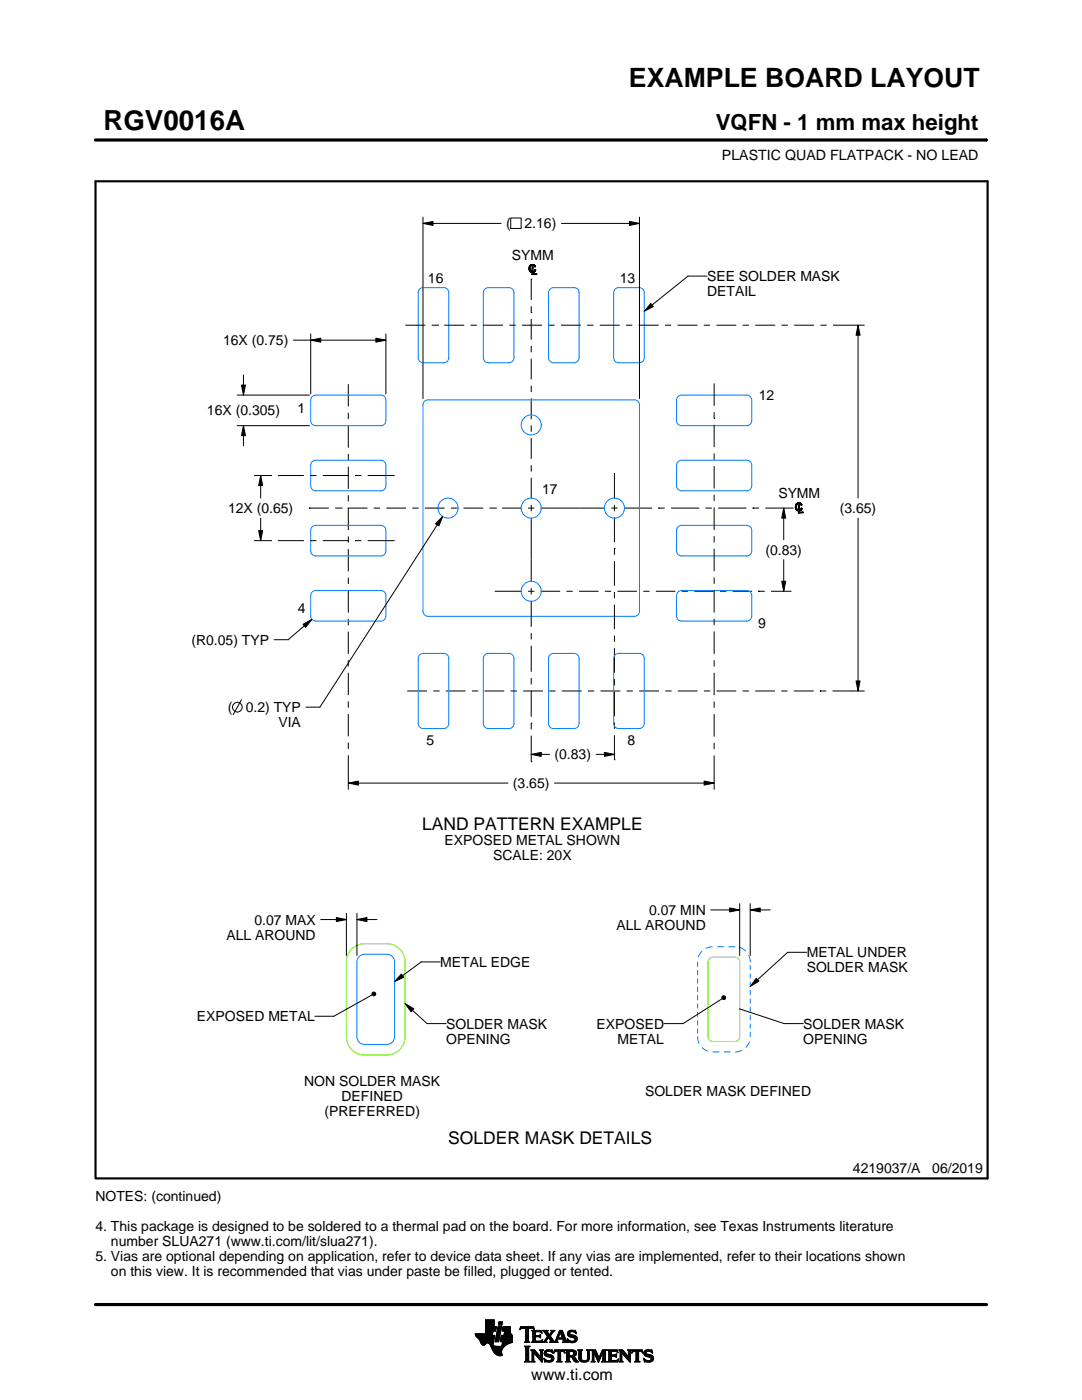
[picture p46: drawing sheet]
<svg xmlns="http://www.w3.org/2000/svg" width="216mm" height="279mm" viewBox="0 0 216 279" stroke-linecap="round" stroke-linejoin="round" font-family="sans-serif">
<defs><g id="words">
<text font-size="5.5" x="20.6" y="26">RGV0016A</text>
<text font-size="5.3" x="125.5" y="17.4">EXAMPLE BOARD LAYOUT</text>
<text font-size="4.4" x="142.8" y="26">VQFN - 1 mm max height</text>
<g font-size="3.5">
<text x="84.2" y="165.6">LAND PATTERN EXAMPLE</text>
<text x="89.4" y="228.3">SOLDER MASK DETAILS</text>
</g>
<text font-size="3.2" x="106" y="275.3">www.ti.com</text>
<g font-size="2.8">
<text x="144.1" y="32">PLASTIC QUAD FLATPACK - NO LEAD</text>
<text x="101" y="45.6">(</text>
<text x="104.7" y="45.6">2.16)</text>
<text x="102.2" y="51.8">SYMM</text>
<text x="85.4" y="56.5">16</text>
<text x="123.7" y="56.4">13</text>
<text x="141.1" y="56.1">SEE SOLDER MASK</text>
<text x="141.1" y="59.1">DETAIL</text>
<text x="44.5" y="68.9">16X (0.75)</text>
<text x="41.3" y="82.9">16X (0.305)</text>
<text x="59.4" y="82.4">1</text>
<text x="151.4" y="79.8">12</text>
<text x="108.2" y="98.6">17</text>
<text x="155.3" y="99.4">SYMM</text>
<text x="45.5" y="102.4">12X (0.65)</text>
<text x="167.6" y="102.4">(3.65)</text>
<text x="152.7" y="110.7">(0.83)</text>
<text x="59.4" y="122.3">4</text>
<text x="151.3" y="125.3">9</text>
<text x="38.2" y="128.7">(R0.05) TYP</text>
<text x="45.4" y="142.1">(</text>
<text x="49" y="142.1">0.2) TYP</text>
<text x="55.5" y="145.1">VIA</text>
<text x="85.1" y="148.7">5</text>
<text x="125.2" y="148.7">8</text>
<text x="110.7" y="151.6">(0.83)</text>
<text x="102.4" y="157.3">(3.65)</text>
<text x="88.7" y="168.7">EXPOSED METAL SHOWN</text>
<text x="98.4" y="171.7">SCALE: 20X</text>
<text x="50.8" y="184.5">0.07 MAX</text>
<text x="123" y="185.6">ALL AROUND</text>
<text x="129.5" y="182.6">0.07 MIN</text>
<text x="45.2" y="187.5">ALL AROUND</text>
<text x="161" y="191.1">METAL UNDER</text>
<text x="87.8" y="193">METAL EDGE</text>
<text x="161" y="194.1">SOLDER MASK</text>
<text x="39.3" y="203.8">EXPOSED METAL</text>
<text x="89" y="205.3">SOLDER MASK</text>
<text x="89" y="208.3">OPENING</text>
<text x="119" y="205.3">EXPOSED</text>
<text x="123.2" y="208.3">METAL</text>
<text x="160.3" y="205.3">SOLDER MASK</text>
<text x="160.3" y="208.3">OPENING</text>
<text x="60.7" y="216.7">NON SOLDER MASK</text>
<text x="68.1" y="219.7">DEFINED</text>
<text x="128.7" y="218.7">SOLDER MASK DEFINED</text>
<text x="64.7" y="222.7">(PREFERRED)</text>
<text x="19" y="239.7">NOTES: (continued)</text>
<text x="170.2" y="234.2">4219037/A</text>
<text x="186" y="234.2">06/2019</text>
<text x="19" y="245.7">4. This package is designed to be soldered to a thermal pad on the board. For more information, see Texas Instruments literature</text>
<text x="19" y="251.7">5. Vias are optional depending on application, refer to device data sheet. If any vias are implemented, refer to their locations shown</text>
<text x="22.1" y="248.7">number SLUA271 (www.ti.com/lit/slua271).</text>
<text x="22.1" y="254.7">on this view. It is recommended that vias under paste be filled, plugged or tented.</text>
</g>
</g></defs>
<g fill="none" stroke="#000" stroke-width=".2">
<path d="M19.1 27.9h177.7M196.8 27.7v.5M84.4 44.6l2-.4v.8zM84.4 43.3v36.2M84.4 44.6h15.6M101.9 43.5h2.1v2.1h-2.1zM105.5 53.6h.3zM105.5 53.7h.3zM105.5 53.6l.3-.1zM105.5 53.7l.3-.1v.1zM105.6 53.5l.2-.1zM105.6 53.8l.2-.1v.1z"/>
<path d="M105.6 53.8h.2zM105.6 53.5h.2l-.3 .1zM105.6 53.3h.2zM105.6 53.3l.2 .1-.2 .1zM105.6 53.9h.2zM105.6 53.3l.2-.1zM105.6 53.9l.2-.1v.1zM105.6 54h.3zM105.6 53.2l.3-.1zM105.6 53.2h.2l-.2 .1zM105.7 54.1h.2zM105.7 53.1l.3-.1z"/>
<path d="M105.7 53.1h.2zM105.7 54.1h.3zM105.7 53h.5zM105.7 53h.4zM105.7 54.2h.4zM105.7 53h.3zM105.8 52.9h.9zM105.8 54.3l.9-.1zM105.8 54.3h.8zM105.8 54.3l.4-.1zM105.8 54.3l.6-.1zM105.9 52.9l.7-.1z"/>
<path d="M105.9 52.9h.8zM105.9 54.3h.7zM105.9 54.3h.6zM106 52.8h.6zM106 52.8h.5zM106 55.7h.1M106 55.7v4.2M106 54.4l.5-.1zM106 54.4h.5zM106.1 52.8h.4zM106.1 52.8h.3zM106.2 54.4h.3z"/>
<path d="M106.2 54.8l.9-.2v.2zM106.2 53.3h.2l-.2 .9zM106.2 54.8l.2-.2h.7zM106.2 54.4h.2l-.2 .4zM106.2 52.8h.2zM106.2 53l.5-.1zM106.3 53l.4-.1zM106.3 53h.4zM106.4 53.3v.9h-.2zM106.4 54.2h.4zM106.4 54.4v.2l-.2 .2zM106.4 53h.3z"/>
<path d="M106.5 53h.2zM106.5 54.2l.3-.1zM106.5 53h.3zM106.5 54.1h.3zM106.6 53.1h.3zM106.6 54l.2 .1zM106.6 54h.3zM106.6 53.2h.3zM106.7 54h.2zM106.7 54l.2-.1zM106.7 53.9h.2zM106.7 53.8l.2 .1z"/>
<path d="M112 44.6h15.6M125.6 44.2l2 .4-2 .4zM127.6 43.3v36.2M141.1 55.1h-3.8l-8.7 7M47.3 78.8h14.5M48.2 76.9h.8l-.4 1.9zM48.6 74.8v4M58.5 67.9h18.5M62 67.9l2-.4v.8zM62 66.6v12M69.5 76.7v4.4M75 67.5l2 .4-2 .4z"/>
<path d="M77 66.6v12M80.9 64.9h4M86.1 64.9h1.3M87.4 64.9h.1M88.7 64.9h3.9M93.9 64.9h1.3M96.4 64.9h4M101.6 64.9h1.3M104.2 64.9h3.9M106 62.4h.1M106 61.1v1.3M106 63.6v4.2"/>
<path d="M106 69.1v1.2M106 71.6v4.1M106 77v1.2M106 79.5v4.2M109.4 64.9h1.3M111.9 64.9h4M117.2 64.9h1.2M119.7 64.9h4M124.9 64.9h1.3M127.4 64.9h4M129.9 60.6l.5 .6-1.8 .9zM132.7 64.9h1.2"/>
<path d="M135.2 64.9h4M140.4 64.9h1.3M142.5 76.5v4.5M142.9 64.9h4M148.2 64.9h1.2M150.7 64.9h4M155.9 64.9h1.3M158.5 64.9h3.9M163.7 64.9h1.3M171.2 64.9l.4 2h-.8zM171.2 64.9v34.5M172.5 64.9h-6.3"/>
<path d="M47.3 85h14.5M48.6 85l.4 1.9h-.8zM48.6 85v4M50.8 94.9h3.4M52 94.9l.4 2h-.8zM52 94.9v4.5M55.5 94.9h5.1M61.9 94.9h1.3M64.4 94.9h5.2M69.5 82.4v1.2M69.5 84.9v4.4M69.5 90.6v1.3"/>
<path d="M69.5 93.1v4.5M69.5 98.8v1.3M70.8 94.9h.1M70.8 94.9h1.3M73.4 94.9h5.1M78.5 94.9h.1M106 84.9v1.3M106 87.4v4.2M106 92.8v1.3M106 95.4v4.1M122.6 94.4v5.1M142.5 83.5h.1"/>
<path d="M142.5 82.2v1.3M142.5 84.8v4.4M142.5 90.5v1.3M142.5 93v4.5M142.5 98.7v1.3M50.8 107.9h3.4M51.6 105.9h.8l-.4 2zM52 103.4v4.5M55.5 107.9h5.1M61.7 101.4h.1M61.7 101.4h3.9M61.9 107.9h1.3"/>
<path d="M64.4 107.9h5.2M66.9 101.4h1.2M68.1 101.4h.1M69.4 101.4h3.9M69.5 101.4v4.4M69.5 107.1v1.2M69.5 109.6v4.4M69.5 115.3v1.3M69.5 117.8v4.5M70.8 107.9h.1M70.8 107.9h1.3M73.4 107.9h5.1"/>
<path d="M74.6 101.4h1.2M77.1 101.4h3.9M78.5 107.9h.1M82.3 101.4h1.2M84.8 101.4h3.9M88.3 103.1l-.7 1.9-.7-.5zM88.3 103.1l-24.5 38h-2.8M90 101.4h1.2M92.5 101.4h3.9M97.7 101.4h1.2M98.7 118h5.4M98.9 101.4h.1"/>
<path d="M100.2 101.4h3.9M105.4 118h1.2M105.4 101.4h1.2M106 100.8v1.2M106 103.3v12.8M106 117.4v1.2M106 119.9v5.2M107.9 118h3.9M107.9 101.4h12.8M113 118h1.3M115.5 118h3.9M120.7 118h1.2"/>
<path d="M122 101.4h1.2M122.6 109.5h.1M122.6 100.8v1.2M122.6 103.3v4.9M122.6 109.5v1.2M122.6 112v4.9M122.6 118.1v1.3M123.2 118h3.9M124.5 101.4h5.6M128.4 118h1.2M130.9 118h3.9M131.4 101.4h.1"/>
<path d="M131.4 101.4h1.2M133.9 101.4h5.6M136 118h1.3M138.5 118h3.9M140.8 101.4h1.2M142.5 101.3v4.4M142.5 107v1.3M142.5 109.5v4.5M142.5 115.3v1.2M142.5 117.8v4.4M143.3 101.4h5.6M143.7 118h1.2"/>
<path d="M146.2 118h3.9M150.2 101.4h.1M150.2 101.4h1.2M151.3 118h.1M151.3 118h1.3M152.7 101.4h5.6M153.8 118h3.9M156 116h.8l-.4 2zM156.4 101.4l.4 2h-.8zM156.4 101.4v6.3M156.4 111.7v6.3M157.7 118h.1"/>
<path d="M158.7 101.1h.2zM158.7 101.2l.2 .1zM158.7 101.2l.2-.1v.2zM158.7 101h.2zM158.7 101.3h.2v.1zM158.7 101.3l.2 .1zM158.7 101l.2 .1h-.2zM158.7 101.4h.2zM158.7 100.9h.2zM158.7 100.9l.2 .1h-.2zM158.8 101.5h.2zM158.8 100.8l.1 .1z"/>
<path d="M158.8 100.8h.2zM158.8 101.5l.1-.1 .1 .1zM158.8 101.6h.2zM158.8 100.7l.3-.1zM158.8 100.7h.2zM158.8 100.7l.2 .1h-.2zM158.8 101.6l.3 .1zM158.8 100.6h.4zM158.8 100.6h.3zM158.9 101.7h.2zM158.9 100.6l.4-.1zM158.9 101.7h.3z"/>
<path d="M158.9 100.6h.3zM159 100.5h.8zM159 101.8h.9zM159 101.8l.8 .1zM159 101.8h.3zM159 101.8h.5zM159 100.4h.7zM159 100.4l.8 .1zM159.1 101.9h.7zM159.1 101.9h.6zM159.1 100.4h.6zM159.1 100.4h.5z"/>
<path d="M159.2 101.9h.5zM159.2 101.9h.4zM159.2 100.4h.4zM159.2 100.4h.3zM159.3 101.9h.3zM159.3 102.4l1-.2v.2zM159.3 100.8h.2l-.2 1zM159.3 102.4l.2-.2h.8zM159.3 101.9h.2l-.2 .5zM159.3 100.4h.2zM159.3 100.5h.5zM159.4 100.5h.4z"/>
<path d="M159.5 100.5h.4zM159.5 100.8v1h-.2zM159.5 101.8l.4-.1zM159.5 101.9v.3l-.2 .2zM159.6 100.5h.3zM159.6 101.8l.3-.1zM159.6 100.6l.3-.1zM159.6 101.7l.4-.1zM159.7 100.6h.2zM159.7 101.7l.3-.1zM159.7 100.7h.3zM159.8 101.6h.2z"/>
<path d="M159.8 100.7h.2zM159.8 101.6l.2-.1zM159.8 100.8h.2zM159.8 101.5h.2zM159.8 101.5l.3-.1zM159.9 101.4h.2zM171.2 103.4v34.5M48.2 139.6l-1.7 3M60.5 124.6l1.7-1-1.2 1.6zM62.2 123.6l-4.7 4.1h-2.8M69.5 123.5v1.3M69.5 126v4.5"/>
<path d="M69.5 131.8v1.2M69.5 134.3v4.4M69.5 140v1.2M81.3 137.9h3.9M86.5 137.9h1.2M89 137.9h3.9M94.2 137.9h1.2M96.7 137.9h3.9M101.9 137.9h1.2M104.4 137.9h3.9M106 126.3v1.3M106 128.9v5.2"/>
<path d="M106 135.3v1.3M106 137.8v5.2M109.6 137.9h1.3M112.1 137.9h4M117.3 137.9h1.3M119.8 137.9h4M122.6 120.7v4.9M122.6 126.8v1.3M122.6 129.3v5M122.6 135.5v1.3M122.6 138v4.9M125 137.9h1.3"/>
<path d="M127.5 137.9h4M132.7 137.9h1.3M135.3 137.9h3.9M140.5 137.9h1.2M142.5 123.5v1.3M142.5 126v4.5M142.5 131.8v1.2M142.5 134.3v4.4M143 137.9h3.9M148.2 137.9h1.2M150.7 137.9h3.9M155.9 137.9h1.3"/>
<path d="M158.4 137.9h3.9M163.6 137.9h.1M163.6 137.9h1.3M166.1 137.9h6.4M170.8 135.9h.8l-.4 2zM69.5 156.3l2-.4v.8zM69.5 142.5v4.5M69.5 148.2v1.3M69.5 150.7v6.8M69.5 156.3h31.9M106 150.6l2-.4v.8zM106 150.6h3.7"/>
<path d="M106 144.3h.1M106 152h.1M106 144.3v1.3M106 146.8v5.2M110.6 156.3h31.9M118.9 150.6h3.7M120.6 150.2l2 .4-2 .4zM122.6 151.6h.1M122.6 144.2v1.3M122.6 146.7v4.9M140.5 155.9l2 .4-2 .4zM142.5 140v1.3"/>
<path d="M142.5 142.5v4.5M142.5 148.3v1.2M142.5 150.8v6.7M64 183.5h5.1M67.1 183.1l2 .4-2 .4zM69.1 182.3v8.4M71.2 183.5l2-.4v.8zM71.2 182.3v8.4M71.2 183.5h4M74.2 198.2l.3-.2h.3l.2 .4-.2 .3h-.3l-.3-.2zM74.2 198.6l-7.6 4.2h-3.8M80.1 194.4l.5 .6-1.9 .9z"/>
<path d="M87.8 192h-3.8l-5.3 3.9M141.8 181.6h5.8M144.1 198.9l.2-.2 .4 .1 .1 .3-.1 .3-.4 .1-.2-.2zM144.1 199.3l-7.8 5h-3.8M145.6 181.2l2 .4-2 .4zM147.6 180.3v10.4M149.7 181.6l2-.4v.8zM149.7 181.6h4M149.7 180.3v10.4M150.9 195.2l.5 .6-1.7 1.1zM161 190.1h-3.8l-7.5 6.8M80.8 200.3l1.8 1-.6 .6z"/>
<path d="M80.8 200.3l4.4 4h3.8M147.6 201.4l8.9 2.9h3.8M94.8 266.2h3.5M94.8 266.3h3.5M94.9 266.4h3.3M94.9 266.5h3.8l-.2 1.2M94.9 266.5h3.8M95 266.6h3.7M95 266.7h3.7M95.1 266.8h3.6M95.2 266.9h3.4M95.3 267h3.3"/>
<path d="M95.4 267.1h3.2M95.5 267.2h3.1M95.6 267.3h3M95.7 267.4h2.8M95.7 267.5h2.8M95.8 267.6h2.7M95.8 267.7h2.7M95.9 267.8h2.6M95.9 267.9h2.5M95.9 268h2.5M96 268h1.1M96 268.1h1"/>
<path d="M96.1 268.2h.8M96.1 268.3h.7M96.2 268.4h.6M96.3 268.4h.4M96.9 266.1h1.4M96.9 266h1.4M96.9 265.9h1.4M96.9 265.8h1.5M96.9 265.7h1.5M96.9 264.7l2.2 .1-.2 .9h-.5l-.2 .8M96.9 265.6h2M96.9 265.5h2"/>
<path d="M96.9 265.4h2M96.9 265.3h2.1M96.9 265.2h2.1M96.9 265.1h2.1M96.9 265h2.1M96.9 264.9h2.1M96.9 264.8h2.2M96.9 264.6h1.7M96.9 264.5h1.7M96.9 264.4h1.7M96.9 264.3h1.7M96.9 264.2h1.7"/>
<path d="M96.9 264.1h1.7M96.9 264h1.7M96.9 263.9h1.7M96.9 263.8h1.7M96.9 263.7h1.7M96.9 263.6h1.7M96.9 263.5h1.7M96.9 263.4h1.7M97.5 268h.9M97.6 268.1h.8M97.7 268.2h.7M97.7 268.3h.7"/>
<path d="M97.8 268.4h.6M97.9 268.5h.6M97.9 268.6h.7M98 268.7h1.1M98 268.8h2.6M98 268.8h2.5M98.1 268.9h2.3M98.1 269h2.3M98.1 269.1h2.2M98.2 269.2h2.1M98.2 269.2h2M98.2 269.3h2"/>
<path d="M98.3 269.4h1.9M98.3 269.5h1.8M98.4 269.6h1.7M98.4 268v.4l.3 .2 2 .1M98.5 269.7h1.6M98.5 267.7l-.1 .3M98.5 269.8h1.6M98.6 269.9h1.5M98.6 264.8v-1.4h-1.7v2.8h-2.1l.1 .3 .7 .8 .7 1.1 .3 .1 .6-.5 .4 .1 1 1.8 .8 .6h.8l-.1-1 .8-1M98.6 270h1.5M98.7 270h1.4M98.8 270.1h1.3"/>
<path d="M98.8 267.7h.7M98.8 267.6h.7M98.8 267.5h.7M98.9 270.2h1.2M98.9 267.4h.7M98.9 267.3h.7M98.9 267.2h.7M98.9 267.1h.7M98.9 267h.7M98.9 270.3h1.3M99 266.9h.6M99 266.9h.7"/>
<path d="M99 266.8h.7M99 266.7h.7M99 266.6h.7M99 266.5h.7M99.1 270.4h1.1M99.1 266.4h.7M99.1 266.3h.7M99.1 266.2h.7M99.1 266.1h.7M99.1 266h.7M99.2 265.9h.7M99.2 265.8h.7"/>
<path d="M99.2 270.4h1M99.2 265.7h.7M99.2 265.6h.7M99.2 265.5h.7M99.3 265.4h.6M99.3 265.4h.7M99.3 265.3h.7M99.3 265.2h.7M99.3 265.1h.7M99.3 265h.7M99.4 270.5h.8M99.4 264.9h.7"/>
<path d="M99.4 264.8h.7M99.4 264.8h.7l-.6 3h-.7zM99.4 264.5l.2-.7h.7l-.2 .7h-.7M99.5 264.4h.6M99.5 264.3h.7M99.5 264.2h.7M99.5 264.1h.7M99.5 264h.7M99.5 263.9h.7M99.6 263.8h.7M99.8 270.6h.1M99.8 267.7h2.4"/>
<path d="M99.8 267.6h2.4M99.8 267.5h2.4M99.9 267.4h2.3M99.9 267.3h2.3M99.9 267.2h2.3M99.9 267.1h2.3M99.9 267h2.3M99.9 266.9h2.3M100 266.9h2.2M100 266.8h2.2M100 266.7h2.2M100 266.6h2.2"/>
<path d="M100 266.5h2.2M100.1 268.6h.7M100.2 268.5h.7M100.2 268.4h.8M100.2 268.4h.9M100.2 268.3h1M100.2 268.2h1.2M100.2 265.6h1.6M100.2 268.1h1.4M100.2 265.5h1.6M100.2 268h1.6M100.3 265.4h1.5"/>
<path d="M100.3 268h1.7M100.3 267.9h1.9M100.3 265.3h1.5M100.3 267.8h1.9M100.3 265.2h1.5M100.3 265.1h1.5M100.3 265h1.5M100.4 264.9h1.4M100.4 264.8h1.4M100.6 266.5l.1-.8h-.5l.2-.9h1.4l.1 1.1 .3 .6v1.4l-1.3 .6M100.6 266.4h1.5M100.6 266.3h1.4"/>
<path d="M100.6 266.2h1.4M100.6 266.1h1.3M100.7 266h1.2M100.7 265.9h1.2M100.7 265.8h1.1M100.7 265.7h1.1M102.2 266.5h-2.2l-.2 1.1 .5 .2-.2 .9M103.7 265.3h.1M103.8 265.2h.2M103.8 265h2.8M103.8 264.9h2.7M103.9 264.8h2.6"/>
<path d="M104.7 267.8h1M104.7 271.8h1.1M104.7 268.7h1M104.8 267.7h.7M104.8 271.7h.8M104.9 265.2h.6M104.9 268.9h.6M104.9 267.6h.6M104.9 267.5l-.2 .3M104.9 267.5h.6M104.9 267.4h.6M104.9 267.3h.6"/>
<path d="M104.9 267.2h.6M104.9 267.1h.6M104.9 267h.6M104.9 266.8h.6M104.9 266.7h.6M104.9 266.6h.6M104.9 266.5h.6M104.9 266.4h.6M104.9 266.3h.6M104.9 266.2h.6M104.9 266.1h.6M104.9 265.9h.6"/>
<path d="M104.9 265.8h.6M104.9 265.7h.6M104.9 265.6h.6M104.9 265.5h.6M104.9 265.4h.6M104.9 265.3h.6M104.9 271.5h.6M104.9 269h.6M104.9 271.4h.6M104.9 271.4v-2.4l-.2-.4h1.1l-.3 .4v2.4M104.9 271.4l-.2 .4h1.1l-.3-.4M104.9 271.3h.6"/>
<path d="M104.9 271.2h.6M104.9 271.1h.6M104.9 271h.6M104.9 270.9h.6M104.9 270.8h.6M104.9 270.6h.6M104.9 270.5h.6M104.9 270.4h.6M104.9 270.3h.6M104.9 270.2h.6M104.9 270.1h.6M104.9 270h.6"/>
<path d="M104.9 269.9h.6M104.9 269.8h.6M104.9 269.6h.6M104.9 269.5h.6M104.9 269.4h.6M104.9 269.3h.6M104.9 269.2h.6M104.9 269.1h.6M105.5 267.5l.2 .3M105.5 267.5v-2.3l.7-.1 .4 .3-.1-.6h-2.6l-.1 .6 .4-.3 .7 .1v2.3M105.7 267.8h-1M105.9 271.8h.8"/>
<path d="M105.9 269.4h.8M106.1 269.5h.7M106.1 267.8h2M106.1 271.7h.5M106.2 269.6h.7M106.2 271.5h.3M106.2 265.6h1.8M106.2 269.8h.8M106.2 271.4h.3M106.2 271.4l-.3 .4h.8l-.2-.4M106.2 271.3h.3M106.2 271.2h.3"/>
<path d="M106.2 271.1h.3M106.2 271h.3M106.2 270.9h.3M106.2 270.8h.3M106.2 270.6h.3M106.2 270.5h.3M106.2 270.4h.3M106.2 270.3h.3M106.2 270.2h.3M106.2 270.1h.3M106.2 270h1M106.2 269.9h.9"/>
<path d="M106.2 269.8v1.6M106.2 269.8l-.3-.4h.8l1.2 1.4M106.3 267.7h1.8M106.3 265.7h1.8M106.3 267.6h.6M106.3 265.8h.6M106.3 267.5l-.2 .3M106.3 267.5h.5M106.3 267.4h.5M106.3 267.3h.5M106.3 267.2h.5M106.3 267.1h.5"/>
<path d="M106.3 267h.5M106.3 266.8h.5M106.3 266.7h1.6M106.3 266.6h1.6M106.3 266.5h.5M106.3 266.4h.5M106.3 266.3h.5M106.3 266.2h.5M106.3 266.1h.5M106.3 265.9h.5M106.4 265.2h.2M106.5 270h.1"/>
<path d="M106.5 270v1.4M106.5 265.3h.1M106.6 270.1h.7M106.7 270.2h.7M106.8 270.3h.7M106.8 265.9l.2-.1h.6l.6 .2-.2-.5h-1.9l.2 .3v1.7M106.8 265.9v.6h.8l.3-.2v.7M106.9 270.4h.7M107 270.5h.7M107.1 270.6h.7M107.2 270.8h1M107.3 270.9h.9"/>
<path d="M107.4 271h.8M107.5 271.1h.7M107.6 271.2h.6M107.6 266.5h.3M107.7 271.3h.5M107.7 269.4h.7M107.7 266.8h.2M107.7 267.6h.5M107.8 266.4h.1M107.8 271.4h.4M107.8 267h.1M107.8 265.8h.3"/>
<path d="M107.8 269.5h.5M107.9 271.5h.3M107.9 269.6h.3M107.9 267l-.3-.2h-.8l.1 .8h.9l.5-.2M107.9 269.8h.3M107.9 270.6h.3M107.9 270.5h.3M107.9 270.4h.3M107.9 270.3h.3M107.9 270.2h.3M107.9 270.1h.3M107.9 270h.3"/>
<path d="M107.9 269.9h.3M107.9 269.8v1M107.9 269.8l-.2-.4h.7l-.2 .4M108 271.7h.2M108 265.9h.1M108 267.5h.2M108.1 271.8h.1M108.1 266.1h.1M108.2 267.4h.1M108.2 269.8v2.1l-1.7-1.9M108.2 267.8h.9M108.3 267.4l-.2 .5-2-.1"/>
<path d="M108.3 265.6h1M108.5 267.7h.5M108.5 271.1l.8 .4h.5l.2-.1-.1-.4-1-.4-.3-.3 .1-.7 .7-.2 .6 .1 .2-.1 .1 .6-.9-.3-.3 .1-.1 .3 1.3 .4 .2 .6M108.5 271.1h.1M108.5 265.7h.7M108.5 271.2h.2M108.6 271.3h.2M108.6 270.1h.4M108.6 270h.4M108.6 270.2h.6M108.6 267.6h.4M108.6 271.4h.4"/>
<path d="M108.6 269.9h.4M108.6 270.3h1M108.6 265.8h.7M108.6 271.5h.8M108.6 269.8h.5M108.7 271.7h1.5M108.7 270.4h1.3M108.7 267.5h.3M108.7 271.8h.1M108.7 265.9h.6M108.7 269.6h1.5M108.8 267.4h.3"/>
<path d="M108.8 270.5h1.5M108.8 266.1h.6M108.8 269.5h1.4M108.8 267.3h.4M108.9 266.2h.6M108.9 267.2h.4M108.9 266.3h.6M108.9 270.6h1.5M109 267.1h.3M109 266.4h1M109.1 271.8h.9M109.1 269.4h.7"/>
<path d="M109.1 267h.9M109.1 266.5h.8M109.1 267.8h-.9M109.2 266.8h.8M109.2 266.6h.6M109.2 266.7h.7M109.2 266.7l-.6 .9-.4 .2M109.3 270.8h1.1M109.5 267.1h.6M109.6 267.2h.6M109.7 271.5h.7M109.7 267.3h.6"/>
<path d="M109.7 267.8l.2-.2-.5-.7-.4 .8 .1 .1M109.7 267.8h1.6M109.7 266.3h.4M109.7 267.4h.6M109.8 270.9h.7M109.8 266.2h.3M109.8 266.6l.9 1.2 1-2.3h.5l.8 2.1 .3 .2M109.8 267.5h.6M109.9 266.1h.3M109.9 269.8h.4M109.9 267.6h.6M109.9 267.7h.7"/>
<path d="M109.9 271.4h.5M109.9 265.9h.4M110 271h.5M110 265.6h.7M110 265.9l-.4 .5-.4-.6 .2-.3h-1.1l.9 1.2M110 265.9l.1-.2-.2-.2h.8l-.9 1.1M110 271.3h.5M110 265.8h.4M110 271.1h.5M110 271.2h.5M110.1 269.4h.1M110.1 265.7h.4"/>
<path d="M110.1 269.9h.2M110.2 270h.1M110.5 270h.1M110.5 269.9h.2M110.5 271.1l-.2 .5-.8 .3-.6-.2-.2 .1-.2-.7M110.5 269.8h.3M110.6 269.6h2.1M110.6 269.5h2M110.6 269.4h2M110.7 267.7h.5M110.8 267.6h.4M110.9 267.5h.3"/>
<path d="M110.9 267.4h.3M111 267.3h.3M111 267.2h1.8M111 267.1h1.8M111.1 267h.3M111.1 271.8h1M111.1 266.8h.4M111.2 266.7h.3M111.2 267.5l.1-.2h1l.1 .2M111.2 267.5v.3h.1M111.2 266.6h.3M111.3 266.5h.3"/>
<path d="M111.3 271.7h.6M111.3 266.4h.3M111.3 271.5h.6M111.3 267.8h-1.6M111.3 269.8h.6M111.4 266.3h.3M111.4 271.4h.5M111.4 271.4l-.1-1.7h-.4l-.4 .4 .2-.7h1.9l.1 .7-.3-.4h-.5v1.7M111.4 270.5h.5M111.4 270.4h.5M111.4 270.3h.5M111.4 270.2h.5"/>
<path d="M111.4 270.1h.5M111.4 270h.5M111.4 269.9h.5M111.4 271.4l-.3 .4h1l-.2-.4M111.4 271.3h.5M111.4 271.2h.5M111.4 271.1h.5M111.4 271h.5M111.4 270.9h.5M111.4 270.8h.5M111.4 270.6h.5M111.4 266.2h.3"/>
<path d="M111.4 266.1h.4M111.5 265.9h.9M111.5 265.8h.8M111.6 265.7h.7M111.6 265.6h.6M111.8 265.9l.4 1.1h-.8zM111.9 266.1h.5M111.9 266.2h.5M111.9 266.3h.6M112 266.4h.5M112 266.5h.6M112.1 266.6h.5"/>
<path d="M112.1 266.7h.6M112.1 266.8h.6M112.2 267h.5M112.2 267.8h1.1M112.3 267.3h.6M112.3 267.4h.6M112.4 267.5h.6M112.4 267.5v.3h-.2M112.4 269.8h.3M112.4 267.6h.6M112.4 267.7h.7M112.6 269.9h.1"/>
<path d="M112.6 270h.2M112.8 271.8h1M112.8 269.4h1.6M113 269.5h1.7M113 271.7h.7M113 269.6h1.9M113 271.5h.6M113 269.8h.6M113 271.4h.6M113 271.4l-.2 .4h1l-.2-.4M113 271.3h.6M113 271.2h.6"/>
<path d="M113 271.1h.6M113 271h.6M113 270.9h.6M113 270.8h1.5M113 270.6h1.6M113 270.5h1.8M113 270.4h.6M113 270.3h.6M113 270.2h.6M113 270.1h.6M113 270h.6M113 269.9h.6"/>
<path d="M113 269.8v1.6M113 269.8l-.2-.4h1.4l.6 .2 .2 .3v.4l-.2 .3-.4 .1M113.2 267.3h.2M113.2 267.4h.3M113.2 266.2h.5M113.2 266.3h.6M113.2 266.1h.5M113.3 267.5h.3M113.3 267.8h-1.1M113.3 266.4h.9M113.3 265.9h.4M113.3 267.6h.6"/>
<path d="M113.3 266.5h1.3M113.3 267.7h1.6M113.3 265.8h.5M113.3 267.8h.2M113.4 266.6h1.5M113.4 265.7h1.5M113.4 265.7l.5-.2 .7 .1 .2-.1 .1 .7-.7-.4h-.4l-.1 .3 .1 .2 .9 .2 .4 .3 .1 .5-.3 .5-.6 .2-.7-.2-.2 .1-.2-.7 .9 .5 .5-.1 .1-.3-.2-.3-1.1-.4-.2-.4zM113.5 266.7h1.5M113.5 265.6h1.4M113.6 271.4v-.6h.4l.7 1h.8M113.6 269.9l.1-.2 .7 .2v.4l-.4 .2M113.6 269.9v.6"/>
<path d="M113.7 267.8h1.1M113.8 266.8h1.3M113.8 265.5h.6M114 268h.4M114.1 270.9h.6M114.2 271h.6M114.2 271.1h.7M114.3 271.2h.6M114.3 267h.8M114.3 269.8h.7M114.3 270.4h.6M114.4 271.3h.6"/>
<path d="M114.4 270.7l1.1 1.1M114.4 270.7h.1M114.4 271.4h.7M114.4 269.9h.6M114.4 270.3h.6M114.5 267.6h.5M114.5 270.2h.5M114.5 270h.5M114.5 265.8h.4M114.5 270.1h.5M114.5 271.5h.7M114.6 271.7h.7"/>
<path d="M114.6 267.1h.6M114.6 267.5h.5M114.7 267.2h.5M114.7 267.4h.5M114.7 265.9h.3M114.7 267.3h.5M114.7 271.8h.8M114.8 266.1h.2M114.9 266.2h.1M115.3 269.4h.9M115.4 269.5h.7M115.5 269.6h.5"/>
<path d="M115.5 269.8h.5M115.5 269.8v1.4l.4 .5 .6 .2 .7-.1 .3-.3 .1-.5M115.5 271h.5M115.5 270.9h.5M115.5 270.8h.5M115.5 270.6h.5M115.5 270.5h.5M115.5 270.4h.5M115.5 270.3h.5M115.5 270.2h.5M115.5 270.1h.5M115.5 270h.5"/>
<path d="M115.5 269.9h.5M115.5 269.8l-.2-.4h.9l-.2 .4M115.5 271.1h.5M115.5 271.2h.5M115.5 271.3h.6M115.6 271.4h.6M115.7 271.5h.8M115.8 271.7h1.5M116 271l.2 .4 .5 .2 .4-.2 .2-.4M116 269.8v1.2M116 271.8h1.1M116.8 271.5h.6"/>
<path d="M117 269.4h.8M117.1 271.4h.4M117.2 269.5h.5M117.2 271.3h.4M117.2 269.6h.4M117.2 271.2h.4M117.2 271.1h.4M117.3 269.8h.3M117.3 271h.3M117.3 270.9h.3M117.3 270.8h.3M117.3 270.6h.3"/>
<path d="M117.3 270.5h.3M117.3 270.4h.3M117.3 270.3h.3M117.3 270.2h.3M117.3 270.1h.3M117.3 270h.3M117.3 269.9h.3M117.6 269.8l.2-.4h-.8l.2 .3 .1 1.3M117.6 269.8v1.2M118 271.8h.7M118 269.4h.8M118.1 269.5h.8"/>
<path d="M118.1 271.7h.5M118.2 269.6h.7M118.2 271.5h.3M118.2 269.8h.8M118.2 271.4h.3M118.2 269.8l-.2-.4h.8l.7 1.6 .7-1.6h.9l-.3 .4M118.2 271.4l-.2 .4h.7l-.2-.4M118.2 271.3h.3M118.2 271.2h.3M118.2 271.1h.3M118.2 271h.3M118.2 270.9h.3"/>
<path d="M118.2 270.8h.3M118.2 270.6h.3M118.2 270.5h.3M118.2 270.4h.3M118.2 270.3h.3M118.2 270.2h.3M118.2 270.1h.3M118.2 270h.9M118.2 269.9h.8M118.2 269.8v1.6M118.6 270.1h.5M118.6 270.2h.6"/>
<path d="M118.7 270.3h.5M118.7 270.4h.6M118.8 270.5h.5M118.8 270.6h.6M118.9 270.8h.5M118.9 270.9h.6M119 271h.8M119 271.1h.8M119.1 271.2h.6M119.1 271.3h.6M119.2 271.4h.4M119.2 271.5h.4"/>
<path d="M119.3 271.7h.2M119.3 271.8h.2M119.6 270.9h.3M119.6 270.8h.3M119.7 270.6h.3M119.7 270.5h.3M119.8 270.4h.3M119.8 270.3h.3M119.9 270.2h.3M119.9 270.1h.3M120 270h.8M120 269.9h.8"/>
<path d="M120 269.8h.8M120.1 271.8h1M120.1 269.6h.7M120.1 269.5h.8M120.2 269.4h.9M120.2 271.7h.7M120.3 271.5h.5M120.3 271.4h.5M120.3 271.4l-.2 .4h1l-.3-.4M120.3 271.4v-1.5l-.9 2-.9-2v1.5M120.3 271.3h.5M120.3 271.2h.5"/>
<path d="M120.3 271.1h.5M120.3 271h.5M120.3 270.9h.5M120.3 270.8h.5M120.3 270.6h.5M120.3 270.5h.5M120.3 270.4h.5M120.3 270.3h.5M120.3 270.2h.5M120.3 270.1h.5M120.8 269.8v1.6M121.2 271.8h2"/>
<path d="M121.2 269.4h1.9M121.4 269.5h1.8M121.4 271.7h1.9M121.5 269.6h1.7M121.5 271.5h1.8M121.5 269.8h.5M121.5 271.4h.5M121.5 269.8l-.3-.4h1.9l.2 .6M121.5 269.9h.5M121.5 269.8v1.6M121.5 271.3h.5M121.5 271.2h.5"/>
<path d="M121.5 271.1h.5M121.5 271h.5M121.5 270.9h.5M121.5 270.8h.5M121.5 270.6h1.5M121.5 270.5h1.5M121.5 270.4h1.5M121.5 270.3h.5M121.5 270.2h.5M121.5 270.1h.5M121.5 270h.5M122.6 270.4l.4-.2v.7l-.2-.2h-.8v.7l.2 .1"/>
<path d="M122.9 270.8h.1M122.9 270.3h.1M123 269.8h.3M123.1 271.4h.3M123.2 269.9h.1M123.3 270h.1M123.3 270l-.4-.3h-.8l-.1 .7M123.3 271.3h.1M123.4 271.2h.1M123.4 271.2l-.2 .6h-2l.3-.4M123.4 271.2l-.3 .3h-.4M123.5 271.8h.8"/>
<path d="M123.5 269.4h.7M123.6 269.5h.7M123.7 271.7h.5M123.7 269.6h.7M123.7 271.5h.4M123.7 269.8h.8M123.7 271.4h.4M123.7 271.4l-.2 .4h.8l-.2-.4M123.7 271.3h.4M123.7 271.2h.4M123.7 271.1h.4M123.7 271h.4"/>
<path d="M123.7 270.9h.4M123.7 270.8h.4M123.7 270.6h.4M123.7 270.5h.4M123.7 270.4h.4M123.7 270.3h.4M123.7 270.2h.4M123.7 270.1h.4M123.7 270h1M123.7 269.9h.9M123.7 269.8v1.6M123.7 269.8l-.2-.4h.7l1.2 1.4 .1-1"/>
<path d="M124.1 270v1.4M124.1 270h.1M124.2 270.1h.6M124.2 270.2h.7M124.3 270.3h.7M124.4 270.4h.7M124.5 270.5h.7M124.6 270.6h.7M124.7 270.8h1.1M124.8 270.9h1M124.9 271h.9M125 271.1h.8"/>
<path d="M125.1 271.2h.7M125.2 271.3h.6M125.2 269.4h.8M125.3 271.4h.5M125.4 269.5h.5M125.4 271.5h.4M125.4 269.6h.4M125.5 269.8h.3M125.5 269.8l-.3-.4h.8l-.2 .4M125.5 270.4h.3M125.5 270.3h.3M125.5 270.2h.3"/>
<path d="M125.5 270.1h.3M125.5 270h.3M125.5 269.9h.3M125.5 270.6h.3M125.5 270.5h.3M125.5 271.7h.3M125.6 271.8h.2M125.8 269.8v2.1l-1.7-1.9M126 270h.1M126.1 269.9h.1M126.1 269.8h.3M126.1 269.6h2.1"/>
<path d="M126.2 269.5h2M126.2 269.4h2M126.6 271.8h1.1M126.9 271.7h.6M126.9 271.5h.5M126.9 269.8h.5M126.9 271.4h.5M126.9 271.4v-1.7h-.5l-.3 .4 .1-.7h1.9l.2 .7-.4-.4h-.5v1.7M126.9 270.5h.5M126.9 270.4h.5M126.9 270.3h.5M126.9 270.2h.5"/>
<path d="M126.9 270.1h.5M126.9 270h.5M126.9 269.9h.5M126.9 271.4l-.3 .4h1.1l-.3-.4M126.9 271.3h.5M126.9 271.2h.5M126.9 271.1h.5M126.9 271h.5M126.9 270.9h.5M126.9 270.8h.5M126.9 270.6h.5M128 269.8h.3"/>
<path d="M128.1 269.9h.2M128.2 270h.1M128.4 271.1h.1M128.4 271.2h.2M128.5 271.3h.2M128.5 270.1h.4M128.5 270h.4M128.5 270.2h.6M128.5 271.4h.4M128.5 269.9h.4M128.5 270.3h1M128.5 271.5h.8"/>
<path d="M128.5 269.8h.5M128.6 271.7h1.5M128.6 270.4h1.3M128.6 271.8h.1M128.6 269.6h1.5M128.7 270.5h1.5M128.7 269.5h1.4M128.8 270.6h1.5M128.9 271.8h1M129 269.4h.7M129.1 270.8l-.6-.4 .1-.7 .5-.3 .8 .1 .2-.1 .1 .7-.8-.4-.4 .1-.1 .2 1.3 .5 .2 .6M129.1 270.8l.7 .2v.4l-.6 .1-.8-.4"/>
<path d="M129.2 270.8h1.1M129.6 271.5h.7M129.6 270.9h.8M129.8 269.8h.4M129.8 271.4h.5M129.9 271h.5M129.9 271.3h.5M129.9 271.1h.5M129.9 271.2h.5M129.9 269.4h.2M130 269.9h.2M130.1 270h.1"/>
<path d="M130.4 271.1l-.3 .5-.7 .3-.6-.2-.2 .1-.2-.7"/>
<circle cx="47.3" cy="141.1" r=".98"/>
</g>
<g fill="#000">
<path d="M84.4 44.6l2-.4v.8zM105.5 53.6l.3-.1zM105.5 53.7l.3-.1v.1zM105.6 53.5l.2-.1zM105.6 53.8l.2-.1v.1zM105.6 53.3h.2zM105.6 53.3l.2-.1zM105.6 53.8h.2zM105.6 53.9l.2-.1v.1zM105.6 54h.3zM105.6 53.2l.3-.1zM105.7 54.1h.2z"/>
<path d="M105.7 53.1l.3-.1zM105.7 54.1h.3zM105.7 53h.4zM105.7 54.2h.4zM105.6 53.5h.2l-.3 .1zM105.5 53.6h.3zM105.5 53.7h.3zM105.6 53.3l.2 .1-.2 .1zM105.6 53.9h.2zM105.8 54.3l.9-.1zM105.6 53.2h.2l-.2 .1zM105.9 52.9h.8z"/>
<path d="M105.9 54.3h.7zM105.7 53.1h.2zM106 52.8h.6zM106 54.4l.5-.1zM105.7 53h.3zM106.1 52.8h.4zM105.8 54.3l.4-.1zM106.4 53.3v.9h-.2zM105.8 54.3l.6-.1zM106.2 54.4h.3zM106.2 54.8l.9-.2v.2zM106.2 52.8h.2z"/>
<path d="M105.8 52.9h.9zM105.7 53h.5zM106.2 53l.5-.1zM106.3 53l.4-.1zM106.3 53h.4zM106.2 53.3h.2l-.2 .9zM106.4 54.2h.4zM106.2 54.8l.2-.2h.7zM106.4 54.4v.2l-.2 .2zM106.2 54.4h.2l-.2 .4zM106.1 52.8h.3zM106 54.4h.5z"/>
<path d="M106.4 53h.3zM106.5 54.2l.3-.1zM106 52.8h.5zM106.5 53h.2zM106.5 53h.3zM106.5 54.1h.3zM105.9 54.3h.6zM105.9 52.9l.7-.1zM106.6 53.1h.3zM106.6 54h.3zM105.8 54.3h.8zM106.6 53.2h.3z"/>
<path d="M106.7 53.9h.2zM106.7 54l.2-.1zM106.6 54l.2 .1zM106.7 54h.2zM106.7 53.8l.2 .1zM125.6 44.2l2 .4-2 .4zM48.2 76.9h.8l-.4 1.9zM62 67.9l2-.4v.8zM75 67.5l2 .4-2 .4zM129.9 60.6l.5 .6-1.8 .9zM171.2 64.9l.4 2h-.8zM48.6 85l.4 1.9h-.8z"/>
<path d="M52 94.9l.4 2h-.8zM51.6 105.9h.8l-.4 2zM88.3 103.1l-.7 1.9-.7-.5zM156.4 101.4l.4 2h-.8zM156 116h.8l-.4 2zM158.7 101.1h.2zM158.7 101.2l.2-.1v.2zM158.7 101h.2zM158.7 101.3h.2v.1zM158.7 100.9h.2zM158.8 100.8h.2zM158.7 101.4h.2z"/>
<path d="M158.8 101.5l.1-.1 .1 .1zM158.8 101.6h.2zM158.8 100.7h.2zM158.8 101.6l.3 .1zM158.8 100.6h.3zM158.9 101.7h.2zM158.9 100.6l.4-.1zM158.9 101.7h.3zM158.7 101l.2 .1h-.2zM158.7 101.2l.2 .1zM158.7 100.9l.2 .1h-.2zM158.8 100.8l.1 .1z"/>
<path d="M158.7 101.3l.2 .1zM158.8 101.5h.2zM159 101.8h.9zM158.8 100.7l.2 .1h-.2zM159 100.4l.8 .1zM159.1 101.9h.7zM158.8 100.7l.3-.1zM159.1 100.4h.6zM159.2 101.9h.5zM158.8 100.6h.4zM158.9 100.6h.3zM159.2 100.4h.4z"/>
<path d="M159 101.8h.3zM159.5 100.8v1h-.2zM159 101.8h.5zM159.3 101.9h.3zM159.3 102.4l1-.2v.2zM159.3 100.4h.2zM159 100.5h.8zM159.3 100.5h.5zM159.4 100.5h.4zM159.5 100.5h.4zM159.3 100.8h.2l-.2 1zM159.5 101.8l.4-.1z"/>
<path d="M159.3 102.4l.2-.2h.8zM159.5 101.9v.3l-.2 .2zM159.3 101.9h.2l-.2 .5zM159.2 100.4h.3zM159.2 101.9h.4zM159.6 100.5h.3zM159.6 101.7l.4-.1zM159.1 100.4h.5zM159.6 100.6l.3-.1zM159.7 100.6h.2zM159.7 101.7l.3-.1zM159.1 101.9h.6z"/>
<path d="M159 100.4h.7zM159.7 100.7h.3zM159.8 101.6l.2-.1zM159 101.8l.8 .1zM159.8 100.7h.2zM159.8 100.8h.2zM159.8 101.5l.3-.1zM159.6 101.8l.3-.1zM159.8 101.6h.2zM159.8 101.5h.2zM159.9 101.4h.2zM60.5 124.6l1.7-1-1.2 1.6z"/>
<path d="M170.8 135.9h.8l-.4 2zM69.5 156.3l2-.4v.8zM106 150.6l2-.4v.8zM120.6 150.2l2 .4-2 .4zM140.5 155.9l2 .4-2 .4zM67.1 183.1l2 .4-2 .4zM71.2 183.5l2-.4v.8zM74.2 198.2l.3-.2h.3l.2 .4-.2 .3h-.3l-.3-.2zM80.1 194.4l.5 .6-1.9 .9zM144.1 198.9l.2-.2 .4 .1 .1 .3-.1 .3-.4 .1-.2-.2zM145.6 181.2l2 .4-2 .4zM149.7 181.6l2-.4v.8z"/>
<path d="M150.9 195.2l.5 .6-1.7 1.1zM80.8 200.3l1.8 1-.6 .6z"/>
</g>
<path d="M19.1 36.2h178v199h-178z" fill="none" stroke="#000" stroke-width=".43"/>
<path d="M19 27.9h177.8M19 260.3h177.8" fill="none" stroke="#000" stroke-width=".63"/>
<g fill="none" stroke="#0080ff" stroke-width=".2">
<path d="M83.7 57.7l.7-.3h4.1a1 1 0 0 1 1 1l.1 13a1 1 0 0 1-1 1h-4.1a1 1 0 0 1-1-1l-.1-13zM96.7 57.7l.7-.3h4.1a1 1 0 0 1 1 1l.1 13a1 1 0 0 1-1 1h-4.1a1 1 0 0 1-1-1l-.1-13zM109.7 57.7l.7-.3h4.1a1 1 0 0 1 1 1l.1 13a1 1 0 0 1-1.1 1h-4a1 1 0 0 1-1-1l-.1-13zM122.7 57.7l.8-.3h4a1 1 0 0 1 1.1 1v13a1 1 0 0 1-1 1h-4.1a1 1 0 0 1-1-1l-.1-13zM62.3 79.1l.7-.3h13a1 1 0 0 1 1 1.1v4a1 1 0 0 1-1 1.1h-13a1 1 0 0 1-1-1.1v-4zM135.3 79.1l.7-.3h13a1 1 0 0 1 1 1v4.1a1 1 0 0 1-1 1.1h-13a1 1 0 0 1-1-1v-4.1zM62.3 92.1l.7-.3h13a1 1 0 0 1 1 1.1v4a1 1 0 0 1-1 1.1h-13a1 1 0 0 1-1-1.1v-4zM84.7 80.1l.7-.3h41.2a1 1 0 0 1 1 1v41.2a1 1 0 0 1-1 1h-41.2a1 1 0 0 1-1-1v-41.2zM135.3 92.1l.7-.3h13a1 1 0 0 1 1 1v4.1a1 1 0 0 1-1 1.1h-13a1 1 0 0 1-1-1v-4.1zM62.3 105.1l.7-.3h13a1 1 0 0 1 1 1.1v4a1 1 0 0 1-1 1l-13 .1a1 1 0 0 1-1-1.1v-4zM62.3 118.1l.7-.3h13a1 1 0 0 1 1 1.1v4a1 1 0 0 1-1 1l-13 .1a1 1 0 0 1-1-1.1v-4zM135.3 118.1l.7-.3h13a1 1 0 0 1 1 1v4.1a1 1 0 0 1-1 1l-13 .1a1 1 0 0 1-1-1v-4.1z"/>
<path d="M135.3 105.1l.7-.3h13a1 1 0 0 1 1 1v4.1a1 1 0 0 1-1 1l-13 .1a1 1 0 0 1-1-1v-4.1zM83.7 130.7l.8-.3h4a1 1 0 0 1 1 1l.1 13a1 1 0 0 1-1 1h-4.1a1 1 0 0 1-1-1l-.1-13zM96.7 130.7l.8-.3h4a1 1 0 0 1 1 1l.1 13a1 1 0 0 1-1 1h-4.1a1 1 0 0 1-1-1l-.1-13zM109.7 130.7l.7-.3h4.1a1 1 0 0 1 1 1l.1 13a1 1 0 0 1-1.1 1h-4a1 1 0 0 1-1-1l-.1-13zM122.7 130.7l.8-.3h4a1 1 0 0 1 1.1 1v13a1 1 0 0 1-1 1h-4.1a1 1 0 0 1-1-1l-.1-13zM71.8 190.7l.9-.3h4.5a1.5 1.5 0 0 1 1.5 1.5v15a1.5 1.5 0 0 1-1.5 1.5h-4.5a1.5 1.5 0 0 1-1.5-1.5v-15l.1-.4zM139.2 191.9v1M139.2 193.6v1M139.2 195.3v1M139.2 196.9v1M139.2 198.6v1M140.1 189.8l-.8 1.2"/>
<path d="M142.2 188.9l-1.4 .4M143.1 188.9h1.3M145.3 188.9h1.4M147.6 189.1l1.2 .7M149.4 190.6l.3 1.3M149.7 191.9h.1M149.7 192.6v1M149.7 194.3v1M149.7 195.9v1M149.7 197.6v1M149.7 199.3v1M139.2 206.9h.1"/>
<path d="M139.2 200.3v1M139.2 201.9v1M139.2 203.6v1M139.2 205.3v1M139.2 206.9l.3 1.4M140.1 209.1l1.2 .7M142.2 209.9h1.3M144.4 209.9h1.4M148.1 209.6l-1.4 .3M149.5 207.9l-.7 1.2M149.7 200.9v1M149.7 202.6v1"/>
<path d="M149.7 204.3v1M149.7 205.9v1"/>
<circle cx="106" cy="84.8" r="2"/>
<circle cx="89.4" cy="101.4" r="2"/>
<circle cx="106" cy="118" r="2"/>
<circle cx="106" cy="101.4" r="2"/>
<circle cx="122.6" cy="101.4" r="2"/>
</g>
<path d="M70.2 189.4a3.6 3.6 0 0 1 2.5-1.1h4.5a3.6 3.6 0 0 1 3.6 3.6v15a3.6 3.6 0 0 1-3.6 3.6h-4.5a3.6 3.6 0 0 1-3.6-3.6v-15a3.6 3.6 0 0 1 1.1-2.5zM141.6 191.3l.6-.3h4.5l.6 .3 .3 .4v15.2a.9 .9 0 0 1-.9 .9h-4.5a.9 .9 0 0 1-.9-.9v-15z" fill="none" stroke="#6ef200" stroke-width=".2"/>
<use href="#words"/>
</svg>
